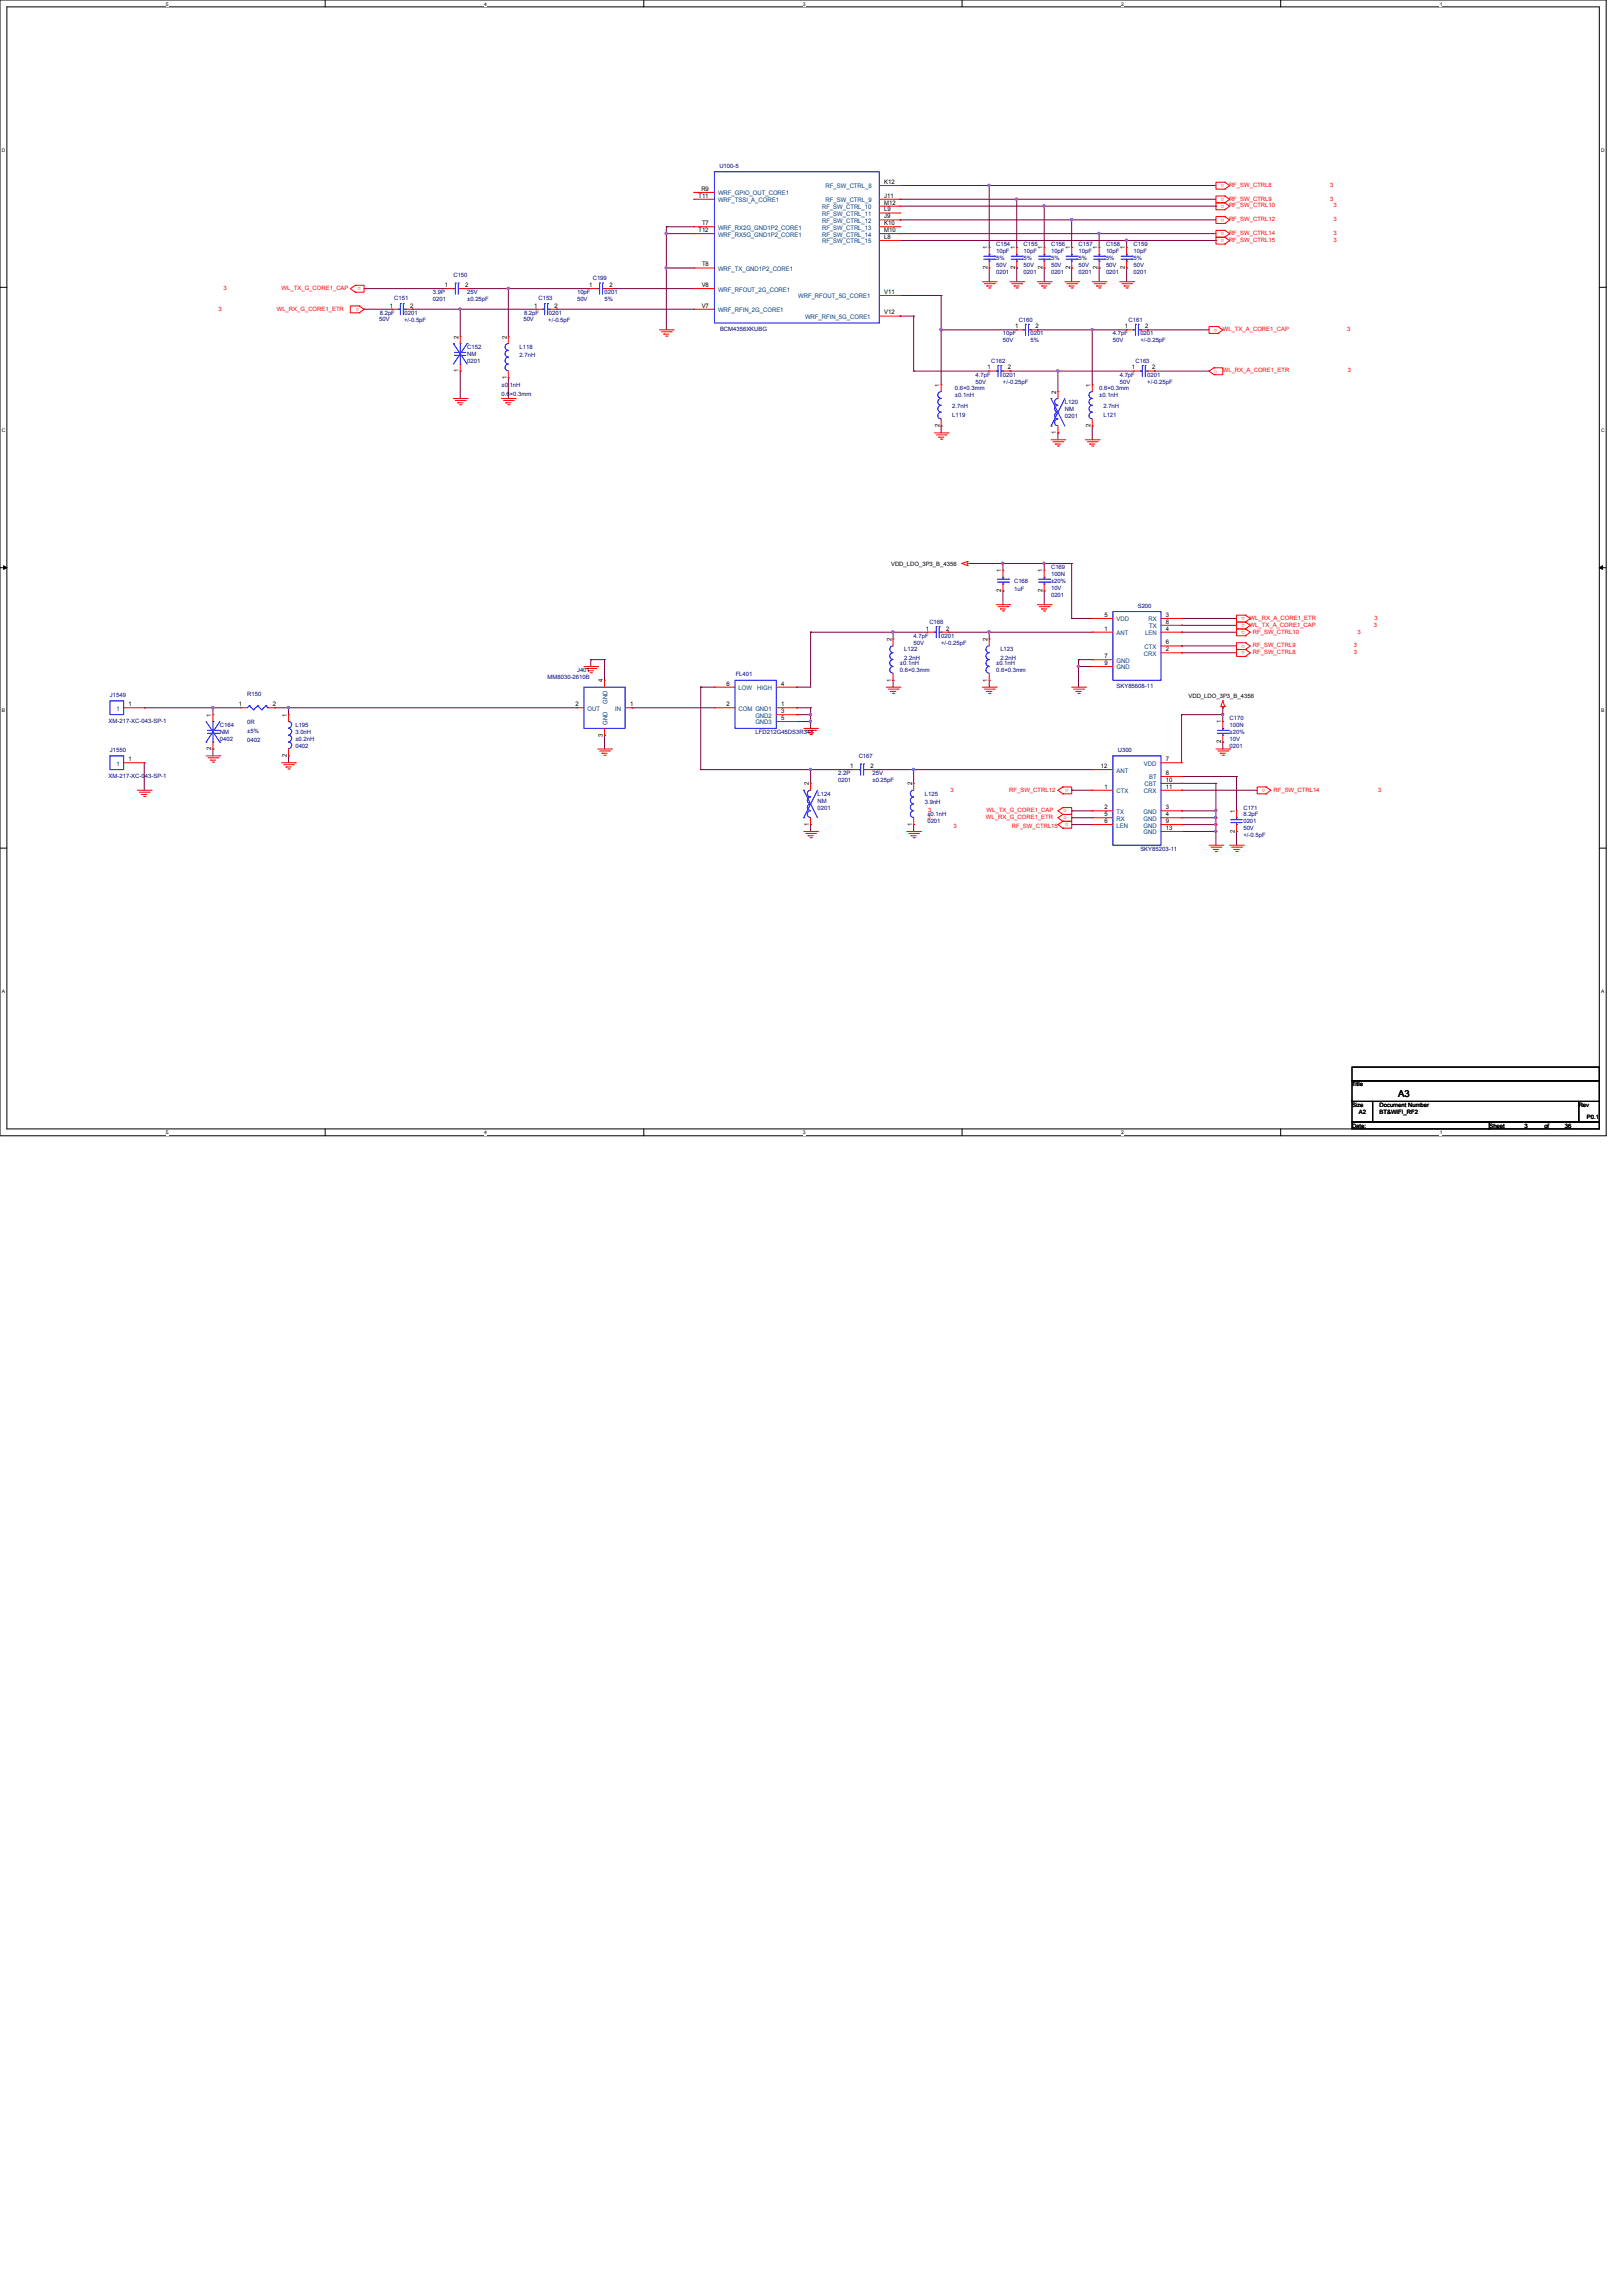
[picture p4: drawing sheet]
<svg xmlns="http://www.w3.org/2000/svg" width="210mm" height="297mm" viewBox="0 0 210 297" stroke-linecap="round" stroke-linejoin="round" font-family="sans-serif">
<defs><g id="words">
<text font-size="1.2" x="180.9" y="141.9">A3</text>
<g font-size=".8" fill="#000080">
<text x="93.1" y="21.7">U100-5</text>
<text x="58.7" y="35.9">C150</text>
<text x="128.9" y="31.8">C154</text>
<text x="128.9" y="32.7">10pF</text>
<text x="128.9" y="35.4">0201</text>
<text x="128.9" y="34.5">50V</text>
<text x="128.9" y="33.6">5%</text>
<text x="132.5" y="31.8">C155</text>
<text x="132.5" y="32.7">10pF</text>
<text x="132.5" y="35.4">0201</text>
<text x="132.5" y="34.5">50V</text>
<text x="132.5" y="33.6">5%</text>
<text x="136" y="31.8">C156</text>
<text x="136" y="32.7">10pF</text>
<text x="136" y="35.4">0201</text>
<text x="136" y="34.5">50V</text>
<text x="136" y="33.6">5%</text>
<text x="139.6" y="31.8">C157</text>
<text x="139.6" y="32.7">10pF</text>
<text x="139.6" y="35.4">0201</text>
<text x="139.6" y="34.5">50V</text>
<text x="139.6" y="33.6">5%</text>
<text x="143.1" y="31.8">C158</text>
<text x="143.1" y="32.7">10pF</text>
<text x="143.1" y="35.4">0201</text>
<text x="143.1" y="34.5">50V</text>
<text x="143.1" y="33.6">5%</text>
<text x="146.7" y="31.8">C159</text>
<text x="146.7" y="32.7">10pF</text>
<text x="146.7" y="35.4">0201</text>
<text x="146.7" y="34.5">50V</text>
<text x="146.7" y="33.6">5%</text>
<text x="49.1" y="41.5">50V</text>
<text x="49.1" y="40.8">8.2pF</text>
<text x="51" y="38.9">C151</text>
<text x="52.3" y="41.6">+/-0.5pF</text>
<text x="52.4" y="40.8">0201</text>
<text x="56" y="38.1">3.9P</text>
<text x="56" y="38.9">0201</text>
<text x="60.5" y="38.1">25V</text>
<text x="60.5" y="38.9">±0.25pF</text>
<text x="67.7" y="41.5">50V</text>
<text x="67.8" y="40.8">8.2pF</text>
<text x="69.7" y="38.9">C153</text>
<text x="71" y="41.6">+/-0.5pF</text>
<text x="71" y="40.8">0201</text>
<text x="74.7" y="38.1">10pF</text>
<text x="74.7" y="38.9">50V</text>
<text x="76.7" y="36.3">C199</text>
<text x="78.2" y="38.1">0201</text>
<text x="78.2" y="38.9">5%</text>
<text x="131.8" y="41.6">C160</text>
<text x="146" y="41.6">C161</text>
<text x="60.5" y="45.2">C152</text>
<text x="60.5" y="46.1">NM</text>
<text x="60.5" y="46.9">0201</text>
<text x="67.2" y="45.2">L118</text>
<text x="67.2" y="46.2">2.7nH</text>
<text x="93.2" y="42.8">BCM4356XKUBG</text>
<text x="128.3" y="46.9">C162</text>
<text x="129.8" y="43.4">10pF</text>
<text x="129.8" y="44.3">50V</text>
<text x="133.3" y="43.4">0201</text>
<text x="133.3" y="44.3">5%</text>
<text x="144" y="43.4">4.7pF</text>
<text x="144" y="44.3">50V</text>
<text x="146.9" y="46.9">C163</text>
<text x="147.6" y="44.3">+/-0.25pF</text>
<text x="147.6" y="43.4">0201</text>
<text x="64.9" y="50.1">±0.1nH</text>
<text x="64.9" y="51.2">0.6×0.3mm</text>
<text x="123.2" y="53.9">L119</text>
<text x="123.2" y="52.8">2.7nH</text>
<text x="123.6" y="51.4">±0.1nH</text>
<text x="123.6" y="50.5">0.6×0.3mm</text>
<text x="126.2" y="48.7">4.7pF</text>
<text x="126.2" y="49.6">50V</text>
<text x="129.8" y="49.6">+/-0.25pF</text>
<text x="129.8" y="48.7">0201</text>
<text x="137.8" y="52.3">L120</text>
<text x="137.8" y="53.2">NM</text>
<text x="142.2" y="51.4">±0.1nH</text>
<text x="142.2" y="50.5">0.6×0.3mm</text>
<text x="142.8" y="53.9">L121</text>
<text x="142.8" y="52.8">2.7nH</text>
<text x="144.9" y="48.7">4.7pF</text>
<text x="144.9" y="49.6">50V</text>
<text x="148.5" y="49.6">+/-0.25pF</text>
<text x="148.5" y="48.7">0201</text>
<text x="137.8" y="54.1">0201</text>
<text x="131.2" y="75.4">C168</text>
<text x="131.2" y="76.5">1uF</text>
<text x="136" y="73.6">C169</text>
<text x="136" y="74.5">100N</text>
<text x="136" y="77.2">0201</text>
<text x="136" y="76.3">10V</text>
<text x="136" y="75.4">±20%</text>
<text x="118.2" y="82.5">4.7pF</text>
<text x="118.2" y="83.4">50V</text>
<text x="120.3" y="80.7">C166</text>
<text x="121.8" y="83.4">+/-0.25pF</text>
<text x="121.8" y="82.5">0201</text>
<text x="147.2" y="78.6">S200</text>
<text x="70.9" y="87.8">MM8030-2610B</text>
<text x="74.7" y="87">J401</text>
<text x="95.2" y="87.5">FL401</text>
<text x="116.5" y="86.1">±0.1nH</text>
<text x="116.5" y="87">0.6×0.3mm</text>
<text x="117" y="84.3">L122</text>
<text x="117" y="85.3">2.2nH</text>
<text x="128.9" y="86.1">±0.1nH</text>
<text x="128.9" y="87">0.6×0.3mm</text>
<text x="129.5" y="84.3">L123</text>
<text x="129.5" y="85.3">2.2nH</text>
<text x="144.5" y="89.1">SKY85608-11</text>
<text x="14.1" y="93.5">XM-217-XC-043-SP-1</text>
<text x="14.2" y="90.2">J1549</text>
<text x="28.4" y="94.1">C164</text>
<text x="28.4" y="95">NM</text>
<text x="28.4" y="95.8">0402</text>
<text x="32" y="90.1">R150</text>
<text x="32" y="93.7">0R</text>
<text x="32" y="94.9">±5%</text>
<text x="38.2" y="94.1">L195</text>
<text x="38.2" y="95">3.0nH</text>
<text x="38.2" y="95.8">±0.2nH</text>
<text x="97.8" y="95">LFD212G45DS3R345</text>
<text x="159.1" y="93.2">C170</text>
<text x="159.1" y="94.1">100N</text>
<text x="159.1" y="95.8">10V</text>
<text x="159.1" y="95">±20%</text>
<text x="14.1" y="100.6">XM-217-XC-043-SP-1</text>
<text x="14.2" y="97.3">J1550</text>
<text x="32" y="96">0402</text>
<text x="38.2" y="96.7">0402</text>
<text x="108.5" y="100.3">2.2P</text>
<text x="108.5" y="101.2">0201</text>
<text x="111.1" y="98.1">C167</text>
<text x="112.9" y="100.3">25V</text>
<text x="112.9" y="101.2">±0.25pF</text>
<text x="144.7" y="97.3">U300</text>
<text x="159.1" y="96.7">0201</text>
<text x="105.8" y="103">L124</text>
<text x="105.8" y="103.8">NM</text>
<text x="105.8" y="104.7">0201</text>
<text x="119.7" y="103">L125</text>
<text x="119.7" y="104">3.9nH</text>
<text x="120" y="105.6">±0.1nH</text>
<text x="120" y="106.5">0201</text>
<text x="160.9" y="104.7">C171</text>
<text x="160.9" y="105.6">8.2pF</text>
<text x="160.9" y="106.5">0201</text>
<text x="160.9" y="107.4">50V</text>
<text x="147.6" y="110.1">SKY85203-11</text>
<text x="160.9" y="108.3">+/-0.5pF</text>
</g>
<g font-size=".8">
<text x="114.4" y="23.8">K12</text>
<text x="90.4" y="25.6">T11</text>
<text x="90.8" y="24.7">R9</text>
<text x="90.8" y="29.1">T7</text>
<text x="114.4" y="25.6">J11</text>
<text x="114.4" y="26.5">M12</text>
<text x="114.4" y="27.3">L9</text>
<text x="114.4" y="28.2">J9</text>
<text x="114.4" y="29.1">K10</text>
<text x="90.4" y="30">T12</text>
<text x="90.8" y="34.5">T8</text>
<text x="114.4" y="30">M10</text>
<text x="114.4" y="30.9">L8</text>
<text x="127.8" y="34.8" transform="rotate(-90 127.8 34.8)">2</text>
<text x="127.8" y="32.3" transform="rotate(-90 127.8 32.3)">1</text>
<text x="131.4" y="34.8" transform="rotate(-90 131.4 34.8)">2</text>
<text x="131.4" y="32.3" transform="rotate(-90 131.4 32.3)">1</text>
<text x="134.9" y="34.8" transform="rotate(-90 134.9 34.8)">2</text>
<text x="134.9" y="32.3" transform="rotate(-90 134.9 32.3)">1</text>
<text x="138.5" y="34.8" transform="rotate(-90 138.5 34.8)">2</text>
<text x="138.5" y="32.3" transform="rotate(-90 138.5 32.3)">1</text>
<text x="142" y="34.8" transform="rotate(-90 142 34.8)">2</text>
<text x="142" y="32.3" transform="rotate(-90 142 32.3)">1</text>
<text x="145.6" y="34.8" transform="rotate(-90 145.6 34.8)">2</text>
<text x="145.6" y="32.3" transform="rotate(-90 145.6 32.3)">1</text>
<text x="50.5" y="39.8">1</text>
<text x="53.1" y="39.8">2</text>
<text x="57.6" y="37.1">1</text>
<text x="60.2" y="37.1">2</text>
<text x="69.1" y="39.8">1</text>
<text x="71.8" y="39.8">2</text>
<text x="76.2" y="37.1">1</text>
<text x="78.9" y="37.1">2</text>
<text x="90.8" y="37.1">V8</text>
<text x="90.8" y="39.8">V7</text>
<text x="114.4" y="38">V11</text>
<text x="114.4" y="40.7">V12</text>
<text x="59.4" y="43.8" transform="rotate(-90 59.4 43.8)">2</text>
<text x="65.6" y="43.8" transform="rotate(-90 65.6 43.8)">2</text>
<text x="127.8" y="47.8">1</text>
<text x="130.4" y="47.8">2</text>
<text x="131.4" y="42.5">1</text>
<text x="134" y="42.5">2</text>
<text x="145.6" y="42.5">1</text>
<text x="146.5" y="47.8">1</text>
<text x="148.2" y="42.5">2</text>
<text x="149.1" y="47.8">2</text>
<text x="59.4" y="48.2" transform="rotate(-90 59.4 48.2)">1</text>
<text x="65.6" y="49.1" transform="rotate(-90 65.6 49.1)">1</text>
<text x="121.6" y="50" transform="rotate(-90 121.6 50)">1</text>
<text x="136.7" y="50.9" transform="rotate(-90 136.7 50.9)">2</text>
<text x="141.1" y="50" transform="rotate(-90 141.1 50)">1</text>
<text x="121.6" y="55.3" transform="rotate(-90 121.6 55.3)">2</text>
<text x="136.7" y="56.2" transform="rotate(-90 136.7 56.2)">1</text>
<text x="141.1" y="55.3" transform="rotate(-90 141.1 55.3)">2</text>
<text x="115.3" y="73.2">VDD_LDO_3P3_B_4356</text>
<text x="129.6" y="76.6" transform="rotate(-90 129.6 76.6)">2</text>
<text x="129.6" y="74" transform="rotate(-90 129.6 74)">1</text>
<text x="134.9" y="76.6" transform="rotate(-90 134.9 76.6)">2</text>
<text x="134.9" y="74" transform="rotate(-90 134.9 74)">1</text>
<text x="115.4" y="82.9" transform="rotate(-90 115.4 82.9)">2</text>
<text x="119.8" y="81.6">1</text>
<text x="122.4" y="81.6">2</text>
<text x="127.8" y="82.9" transform="rotate(-90 127.8 82.9)">2</text>
<text x="142.9" y="81.6">1</text>
<text x="142.9" y="79.8">5</text>
<text x="150.9" y="79.8">3</text>
<text x="150.9" y="81.6">4</text>
<text x="150.9" y="83.4">6</text>
<text x="150.9" y="80.7">8</text>
<text x="78" y="88.3" transform="rotate(-90 78 88.3)">4</text>
<text x="94" y="88.7">6</text>
<text x="101.1" y="88.7">4</text>
<text x="115.4" y="88.2" transform="rotate(-90 115.4 88.2)">1</text>
<text x="127.8" y="88.2" transform="rotate(-90 127.8 88.2)">1</text>
<text x="142.9" y="85.1">7</text>
<text x="142.9" y="86">9</text>
<text x="150.9" y="84.2">2</text>
<text x="16.6" y="91.4">1</text>
<text x="27.3" y="92.7" transform="rotate(-90 27.3 92.7)">1</text>
<text x="30.9" y="91.4">1</text>
<text x="35.3" y="91.4">2</text>
<text x="37.1" y="92.7" transform="rotate(-90 37.1 92.7)">1</text>
<text x="74.5" y="91.4">2</text>
<text x="78" y="95.3" transform="rotate(-90 78 95.3)">3</text>
<text x="81.5" y="91.4">1</text>
<text x="94" y="91.4">2</text>
<text x="101.1" y="91.4">1</text>
<text x="101.1" y="92.2">3</text>
<text x="101.1" y="93.1">5</text>
<text x="153.8" y="90.3">VDD_LDO_3P3_B_4356</text>
<text x="158" y="93.6" transform="rotate(-90 158 93.6)">1</text>
<text x="16.6" y="98.5">1</text>
<text x="27.3" y="97.1" transform="rotate(-90 27.3 97.1)">2</text>
<text x="37.1" y="98" transform="rotate(-90 37.1 98)">2</text>
<text x="104.7" y="101.6" transform="rotate(-90 104.7 101.6)">2</text>
<text x="110" y="99.4">1</text>
<text x="112.6" y="99.4">2</text>
<text x="118" y="101.6" transform="rotate(-90 118 101.6)">2</text>
<text x="142.5" y="99.4">12</text>
<text x="150.9" y="98.5">7</text>
<text x="150.9" y="100.2">8</text>
<text x="150.9" y="101.1">10</text>
<text x="158" y="96.2" transform="rotate(-90 158 96.2)">2</text>
<text x="104.7" y="106.8" transform="rotate(-90 104.7 106.8)">1</text>
<text x="118" y="106.8" transform="rotate(-90 118 106.8)">1</text>
<text x="142.9" y="102">1</text>
<text x="142.9" y="104.7">2</text>
<text x="142.9" y="105.6">5</text>
<text x="142.9" y="106.5">6</text>
<text x="150.9" y="104.7">3</text>
<text x="150.9" y="105.6">4</text>
<text x="150.9" y="106.5">9</text>
<text x="150.9" y="102">11</text>
<text x="150.9" y="107.4">13</text>
<text x="159.8" y="107.7" transform="rotate(-90 159.8 107.7)">2</text>
<text x="159.8" y="105.2" transform="rotate(-90 159.8 105.2)">1</text>
<text x="175" y="140.5">Title</text>
<text x="175" y="143.2">Size</text>
<text x="178.5" y="143.2">Document Number</text>
<text x="204.3" y="143.2">Rev</text>
<text x="175" y="145.9">Date:</text>
<text x="175.9" y="144.1">A2</text>
<text x="178.5" y="144.1">BT&amp;WIFI_RF2</text>
<text x="192.7" y="145.9">Sheet</text>
<text x="197.3" y="145.9">3</text>
<text x="199.9" y="145.9">of</text>
<text x="202.5" y="145.9">36</text>
<text x="205.4" y="144.7">P0.1</text>
</g>
<g font-size=".8" fill="#f00">
<text x="158.4" y="23.8" transform="rotate(-180 158.4 23.8)">o</text>
<text x="158.4" y="25.6" transform="rotate(-180 158.4 25.6)">o</text>
<text x="158.4" y="28.3" transform="rotate(-180 158.4 28.3)">o</text>
<text x="158.4" y="26.5" transform="rotate(-180 158.4 26.5)">o</text>
<text x="159" y="24.2">RF_SW_CTRL8</text>
<text x="159" y="26">RF_SW_CTRL9</text>
<text x="159" y="28.6">RF_SW_CTRL12</text>
<text x="159" y="26.8">RF_SW_CTRL10</text>
<text x="172.1" y="24.2">3</text>
<text x="172.1" y="26">3</text>
<text x="172.5" y="28.6">3</text>
<text x="172.5" y="26.8">3</text>
<text x="158.4" y="30.1" transform="rotate(-180 158.4 30.1)">o</text>
<text x="158.4" y="30.9" transform="rotate(-180 158.4 30.9)">o</text>
<text x="159" y="30.4">RF_SW_CTRL14</text>
<text x="159" y="31.3">RF_SW_CTRL15</text>
<text x="172.5" y="30.4">3</text>
<text x="172.5" y="31.3">3</text>
<text x="28.3" y="40.2">3</text>
<text x="28.9" y="37.5">3</text>
<text x="35.8" y="40.2">WL_RX_G_CORE1_ETR</text>
<text x="36.4" y="37.5">WL_TX_G_CORE1_CAP</text>
<text x="46.5" y="39.8" transform="rotate(-180 46.5 39.8)">o</text>
<text x="46.7" y="37.2" transform="rotate(-180 46.7 37.2)">o</text>
<text x="157.5" y="42.5" transform="rotate(-180 157.5 42.5)">o</text>
<text x="158.2" y="42.8">WL_TX_A_CORE1_CAP</text>
<text x="174.3" y="42.8">3</text>
<text x="157.1" y="48.2">o</text>
<text x="158.2" y="48.2">WL_RX_A_CORE1_ETR</text>
<text x="174.4" y="48.2">3</text>
<text x="161.1" y="79.8" transform="rotate(-180 161.1 79.8)">o</text>
<text x="161.1" y="80.7" transform="rotate(-180 161.1 80.7)">o</text>
<text x="161.1" y="83.4" transform="rotate(-180 161.1 83.4)">o</text>
<text x="161.1" y="81.6" transform="rotate(-180 161.1 81.6)">o</text>
<text x="161.7" y="80.2">WL_RX_A_CORE1_ETR</text>
<text x="161.7" y="81.1">WL_TX_A_CORE1_CAP</text>
<text x="162.1" y="83.7">RF_SW_CTRL9</text>
<text x="162.1" y="82">RF_SW_CTRL10</text>
<text x="175.2" y="83.7">3</text>
<text x="175.7" y="82">3</text>
<text x="177.8" y="81.1">3</text>
<text x="177.9" y="80.2">3</text>
<text x="161.1" y="84.3" transform="rotate(-180 161.1 84.3)">o</text>
<text x="162.1" y="84.6">RF_SW_CTRL8</text>
<text x="175.2" y="84.6">3</text>
<text x="120" y="106">3</text>
<text x="120.1" y="105">3</text>
<text x="123" y="102.4">3</text>
<text x="123.4" y="107.1">3</text>
<text x="127.6" y="106">WL_RX_G_CORE1_ETR</text>
<text x="127.7" y="105">WL_TX_G_CORE1_CAP</text>
<text x="130.6" y="102.4">RF_SW_CTRL12</text>
<text x="130.9" y="107.1">RF_SW_CTRL15</text>
<text x="137.6" y="105.1">o</text>
<text x="137.6" y="106">o</text>
<text x="138.3" y="106.5" transform="rotate(-180 138.3 106.5)">o</text>
<text x="138.3" y="102.1" transform="rotate(-180 138.3 102.1)">o</text>
<text x="163.7" y="102.1" transform="rotate(-180 163.7 102.1)">o</text>
<text x="164.8" y="102.4">RF_SW_CTRL14</text>
<text x="178.3" y="102.4">3</text>
</g>
<g font-size=".8" fill="#004080">
<text x="92.9" y="25.3">WRF_GPIO_OUT_CORE1</text>
<text x="92.9" y="26.2">WRF_TSSI_A_CORE1</text>
<text x="92.9" y="29.7">WRF_RX2G_GND1P2_CORE1</text>
<text x="106.4" y="27.1">RF_SW_CTRL_10</text>
<text x="106.4" y="27.9">RF_SW_CTRL_11</text>
<text x="106.4" y="28.8">RF_SW_CTRL_12</text>
<text x="106.4" y="29.7">RF_SW_CTRL_13</text>
<text x="106.8" y="24.4">RF_SW_CTRL_8</text>
<text x="106.8" y="26.2">RF_SW_CTRL_9</text>
<text x="92.9" y="30.6">WRF_RX5G_GND1P2_CORE1</text>
<text x="92.9" y="35.1">WRF_TX_GND1P2_CORE1</text>
<text x="106.4" y="30.6">RF_SW_CTRL_14</text>
<text x="106.4" y="31.5">RF_SW_CTRL_15</text>
<text x="92.9" y="37.7">WRF_RFOUT_2G_CORE1</text>
<text x="92.9" y="40.4">WRF_RFIN_2G_CORE1</text>
<text x="103.3" y="38.6">WRF_RFOUT_5G_CORE1</text>
<text x="104.2" y="41.3">WRF_RFIN_5G_CORE1</text>
<text x="144.5" y="82.2">ANT</text>
<text x="144.5" y="80.4">VDD</text>
<text x="148.1" y="83.9">CTX</text>
<text x="148.2" y="82.2">LEN</text>
<text x="148.6" y="80.4">RX</text>
<text x="148.7" y="81.3">TX</text>
<text x="95.6" y="89.3">LOW</text>
<text x="98" y="89.3">HIGH</text>
<text x="144.5" y="85.7">GND</text>
<text x="144.5" y="86.6">GND</text>
<text x="148" y="84.8">CRX</text>
<text x="15.1" y="91.9">1</text>
<text x="76" y="91.9">OUT</text>
<text x="78.6" y="93.8" transform="rotate(-90 78.6 93.8)">GND</text>
<text x="78.6" y="91.1" transform="rotate(-90 78.6 91.1)">GND</text>
<text x="79.6" y="91.9">IN</text>
<text x="95.6" y="91.9">COM GND1</text>
<text x="97.7" y="92.8">GND2</text>
<text x="97.7" y="93.7">GND3</text>
<text x="15.1" y="99.1">1</text>
<text x="144.5" y="99.9">ANT</text>
<text x="148" y="99.1">VDD</text>
<text x="148.1" y="101.7">CBT</text>
<text x="148.7" y="100.8">BT</text>
<text x="144.5" y="102.6">CTX</text>
<text x="144.5" y="105.3">TX</text>
<text x="144.5" y="106.2">RX</text>
<text x="144.5" y="107.1">LEN</text>
<text x="148" y="105.3">GND</text>
<text x="148" y="106.2">GND</text>
<text x="148" y="107.1">GND</text>
<text x="148" y="108">GND</text>
<text x="148" y="102.6">CRX</text>
</g>
<g font-size=".6">
<text x="21.5" y=".7">5</text>
<text x="62.7" y=".7">4</text>
<text x="103.9" y=".7">3</text>
<text x="145.1" y=".7">2</text>
<text x="186.3" y=".7">1</text>
<text x=".3" y="19.6">D</text>
<text x="207.2" y="19.6">D</text>
<text x=".3" y="55.9">C</text>
<text x="207.2" y="55.9">C</text>
<text x=".3" y="92.2">B</text>
<text x="207.2" y="92.2">B</text>
<text x=".3" y="128.4">A</text>
<text x="207.2" y="128.4">A</text>
<text x="21.5" y="146.8">5</text>
<text x="62.7" y="146.8">4</text>
<text x="103.9" y="146.8">3</text>
<text x="145.1" y="146.8">2</text>
<text x="186.3" y="146.8">1</text>
</g>
</g></defs>
<path d="M0 0h207.9v146.9h-207.9zM.9 .9h206.1v145.1h-206.1z" fill="none" stroke="#000" stroke-width=".13"/>
<g fill="#fff">
<path d="M21.5 .1h.3v.7h-.3z"/>
<path d="M21.5 146.2h.3v.7h-.3z"/>
</g>
<path d="M42.1 0v.9M42.1 146v.9" fill="none" stroke="#000" stroke-width=".13"/>
<g fill="#fff">
<path d="M62.7 .1h.3v.7h-.3z"/>
<path d="M62.7 146.2h.3v.7h-.3z"/>
</g>
<path d="M83.3 0v.9M83.3 146v.9" fill="none" stroke="#000" stroke-width=".13"/>
<g fill="#fff">
<path d="M103.9 .1h.3v.7h-.3z"/>
<path d="M103.9 146.2h.3v.7h-.3z"/>
</g>
<path d="M124.5 0v.9M124.5 146v.9" fill="none" stroke="#000" stroke-width=".13"/>
<g fill="#fff">
<path d="M145.1 .1h.3v.7h-.3z"/>
<path d="M145.1 146.2h.3v.7h-.3z"/>
</g>
<path d="M165.7 0v.9M165.7 146v.9" fill="none" stroke="#000" stroke-width=".13"/>
<g fill="#fff">
<path d="M186.3 .1h.3v.7h-.3z"/>
<path d="M186.3 146.2h.3v.7h-.3z"/>
<path d="M.3 19h.4v.7h-.4z"/>
<path d="M207.2 19h.5v.7h-.5z"/>
<path d="M.3 55.3h.4v.7h-.4z"/>
<path d="M207.2 55.3h.5v.7h-.5z"/>
</g>
<path d="M0 37.2h.9M207 37.2h.9" fill="none" stroke="#000" stroke-width=".13"/>
<g fill="#fff">
<path d="M.3 91.6h.4v.7h-.4z"/>
<path d="M207.2 91.6h.4v.7h-.4z"/>
</g>
<path d="M0 73.4h.9M.5 73.2l.4 .2-.4 .3zM207 73.4l.4-.2v.5zM207 73.4h.9" fill="none" stroke="#000" stroke-width=".13"/>
<path d="M.5 73.2l.4 .2-.4 .3zM207 73.4l.4-.2v.5z" fill="#000"/>
<g fill="#fff">
<path d="M.3 127.8h.3v.8h-.3z"/>
<path d="M207.2 127.8h.4v.8h-.4z"/>
</g>
<path d="M0 109.7h.9M207 109.7h.9" fill="none" stroke="#000" stroke-width=".13"/>
<g fill="none" stroke="#800040" stroke-width=".13">
<path d="M47.1 37.3h.1M47.1 37.3h10.7M60.5 37.3h.1M60.5 37.3h16M76.5 37.3h.1M47.1 40h.1M47.1 40h3.6M53.3 40h.1M53.3 40h16M59.6 40h.1M72 40h.1M72 40h17.8"/>
<path d="M134.2 42.7h.1M134.2 42.7h7.2M148.5 42.7h.1M148.5 42.7h8"/>
</g>
<path d="M59.4 39.9h.2v.2h-.2z" fill-rule="evenodd" fill="#f0f"/>
<path d="M59.4 39.9h.2v.2h-.2z" fill="none" stroke="#f0f" stroke-width=".13"/>
<path d="M65.8 37.3h.1M65.8 37.3v6.3" fill="none" stroke="#800040" stroke-width=".13"/>
<path d="M65.6 37.2h.3v.2h-.3z" fill-rule="evenodd" fill="#f0f"/>
<path d="M65.6 37.2h.3v.2h-.3z" fill="none" stroke="#f0f" stroke-width=".13"/>
<path d="M116.5 38.2h.1M116.5 38.2h5.3M121.8 38.2h.1M121.8 38.2v4.5M65.8 48.9h.1M65.8 48.9v2.7M121.8 42.7h.1M121.8 42.7h9.8" fill="none" stroke="#800040" stroke-width=".13"/>
<path d="M121.7 42.5h.2v.2h-.2z" fill-rule="evenodd" fill="#f0f"/>
<path d="M121.7 42.5h.2v.2h-.2z" fill="none" stroke="#f0f" stroke-width=".13"/>
<g fill="none" stroke="#800040" stroke-width=".13">
<path d="M86.2 29.3h.1M86.2 30.2h.1M86.2 29.3h3.6M86.2 29.3v.9M86.2 30.2h3.6M116.5 40.9h.1M116.5 40.9h1.7M118.2 40.9h.1M118.2 48h.1M118.2 40.9v7.1M118.2 48h9.8M136.9 56h.1"/>
<path d="M136.9 48h.1M136.9 48h9.8M136.9 48v2.7M136.9 56v.9M141.4 55.1h.1M141.4 55.1v1.8"/>
</g>
<path d="M86.1 30.1h.2v.2h-.2z" fill-rule="evenodd" fill="#f0f"/>
<path d="M86.1 30.1h.2v.2h-.2z" fill="none" stroke="#f0f" stroke-width=".13"/>
<path d="M86.2 30.2h.1M86.2 34.7h.1M86.2 30.2v12.5M86.2 34.7h3.6" fill="none" stroke="#800040" stroke-width=".13"/>
<path d="M86.1 34.5h.2v.2h-.2z" fill-rule="evenodd" fill="#f0f"/>
<path d="M86.1 34.5h.2v.2h-.2z" fill="none" stroke="#f0f" stroke-width=".13"/>
<g fill="none" stroke="#800040" stroke-width=".13">
<path d="M59.6 48h.1M59.6 40h.1M59.6 40v3.6M59.6 48v3.6M18.7 91.6h.1M18.7 91.6h12.4M27.6 91.6h.1M27.6 96.9h.1M27.6 91.6v.9M27.6 96.9v.9M35.6 91.6h.1M35.6 91.6h1.7"/>
<path d="M37.3 91.6h.1M37.3 97.8h.1M37.3 91.6v.9M37.3 97.8v.9"/>
</g>
<path d="M27.4 91.4h.2v.2h-.2z" fill-rule="evenodd" fill="#f0f"/>
<path d="M27.4 91.4h.2v.2h-.2z" fill="none" stroke="#f0f" stroke-width=".13"/>
<path d="M128 24h.1M128 24v8M128 24h29.4M76.5 85.3h.1M76.5 85.3v.9M76.5 85.3h1.7M78.2 85.3h.1M78.2 95.1h.1M78.2 85.3v2.7M78.2 95.1v1.8" fill="none" stroke="#800040" stroke-width=".13"/>
<path d="M127.9 23.9h.2v.2h-.2z" fill-rule="evenodd" fill="#f0f"/>
<path d="M127.9 23.9h.2v.2h-.2z" fill="none" stroke="#f0f" stroke-width=".13"/>
<path d="M116.5 24h.1M116.5 25.8h.1M116.5 30.2h.1M116.5 28.4h.1M116.5 24h11.5M116.5 25.8h15.1M116.5 30.2h25.7M116.5 28.4h40.9M131.6 25.8h.1M131.6 25.8v6.2M138.7 28.4h.1M138.7 28.4v3.6" fill="none" stroke="#800040" stroke-width=".13"/>
<path d="M138.5 28.3h.3v.2h-.3z" fill-rule="evenodd" fill="#f0f"/>
<path d="M138.5 28.3h.3v.2h-.3z" fill="none" stroke="#f0f" stroke-width=".13"/>
<path d="M128 36.4h.1M128 34.7v1.7M131.6 34.7h.1M131.6 25.8h.1M131.6 34.7v1.7M131.6 25.8h25.8M138.7 34.7h.1M138.7 34.7v1.7M142.2 34.7h.1M142.2 34.7v1.7" fill="none" stroke="#800040" stroke-width=".13"/>
<path d="M131.4 25.6h.2v.3h-.2z" fill-rule="evenodd" fill="#f0f"/>
<path d="M131.4 25.6h.2v.3h-.2z" fill="none" stroke="#f0f" stroke-width=".13"/>
<path d="M142.2 30.2h.1M142.2 30.2v1.8M142.2 30.2h15.2" fill="none" stroke="#800040" stroke-width=".13"/>
<path d="M142.1 30.1h.2v.2h-.2z" fill-rule="evenodd" fill="#f0f"/>
<path d="M142.1 30.1h.2v.2h-.2z" fill="none" stroke="#f0f" stroke-width=".13"/>
<path d="M141.4 42.7h.1M141.4 42.7v7.1M141.4 42.7h4.4" fill="none" stroke="#800040" stroke-width=".13"/>
<path d="M141.2 42.5h.2v.2h-.2z" fill-rule="evenodd" fill="#f0f"/>
<path d="M141.2 42.5h.2v.2h-.2z" fill="none" stroke="#f0f" stroke-width=".13"/>
<g fill="none" stroke="#800040" stroke-width=".13">
<path d="M149.4 48h.1M149.4 48h7.1M104.9 99.6h.1M104.9 99.6h5.3M104.9 99.6v1.7M112.9 99.6h.1M112.9 99.6h5.3M115.6 81.8h.1M115.6 88h.1M115.6 81.8h4.4M115.6 81.8v.9M115.6 88v.9"/>
<path d="M118.2 99.6h.1M118.2 99.6v1.7M122.7 81.8h.1M122.7 81.8h5.3M128 81.8h.1M128 88h.1M128 81.8v.9M128 88v.9M104.9 106.7h.1M104.9 106.7v.9M118.2 106.7h.1M118.2 106.7v.9"/>
</g>
<path d="M115.4 81.7h.2v.2h-.2z" fill-rule="evenodd" fill="#f0f"/>
<path d="M115.4 81.7h.2v.2h-.2z" fill="none" stroke="#f0f" stroke-width=".13"/>
<path d="M121.8 55.1h.1M121.8 42.7h.1M121.8 42.7v7.1M121.8 55.1v.9M37.3 91.6h37.4M74.7 91.6h.1" fill="none" stroke="#800040" stroke-width=".13"/>
<path d="M37.2 91.4h.2v.2h-.2z" fill-rule="evenodd" fill="#f0f"/>
<path d="M37.2 91.4h.2v.2h-.2z" fill="none" stroke="#f0f" stroke-width=".13"/>
<path d="M81.8 91.6h.1M81.8 91.6h10.7M152.9 100.5h.1M152.9 101.3h.1M152.9 102.2h.1M152.9 104.9h.1M152.9 100.5h7.1M152.9 101.3h4.5M152.9 102.2h9.8M152.9 104.9h4.5M157.4 104.9h.1M157.4 104.9v.9" fill="none" stroke="#800040" stroke-width=".13"/>
<path d="M157.2 104.8h.2v.2h-.2z" fill-rule="evenodd" fill="#f0f"/>
<path d="M157.2 104.8h.2v.2h-.2z" fill="none" stroke="#f0f" stroke-width=".13"/>
<path d="M152.9 105.8h.1M152.9 105.8h4.5" fill="none" stroke="#800040" stroke-width=".13"/>
<path d="M157.2 105.7h.2v.2h-.2z" fill-rule="evenodd" fill="#f0f"/>
<path d="M157.2 105.7h.2v.2h-.2z" fill="none" stroke="#f0f" stroke-width=".13"/>
<path d="M152.9 106.7h.1M157.4 105.8h.1M157.4 105.8v.9h-4.5" fill="none" stroke="#800040" stroke-width=".13"/>
<path d="M157.2 106.5h.2v.3h-.2z" fill-rule="evenodd" fill="#f0f"/>
<path d="M157.2 106.5h.2v.3h-.2z" fill="none" stroke="#f0f" stroke-width=".13"/>
<path d="M152.9 107.6h.1M157.4 106.7h.1M157.4 106.7v.9h-4.5" fill="none" stroke="#800040" stroke-width=".13"/>
<path d="M157.2 107.4h.2v.2h-.2z" fill-rule="evenodd" fill="#f0f"/>
<path d="M157.2 107.4h.2v.2h-.2z" fill="none" stroke="#f0f" stroke-width=".13"/>
<path d="M152.9 92.5h.1M152.9 92.5v6.2M152.9 92.5h5.3M157.4 107.6h.1M157.4 107.6v1.7" fill="none" stroke="#800040" stroke-width=".13"/>
<path d="M158.1 92.3h.2v.2h-.2z" fill-rule="evenodd" fill="#f0f"/>
<path d="M158.1 92.3h.2v.2h-.2z" fill="none" stroke="#f0f" stroke-width=".13"/>
<g fill="none" stroke="#800040" stroke-width=".13">
<path d="M90.7 88.9h.1M90.7 88.9h1.8M90.7 88.9v10.7M103.1 91.6h.1M103.1 92.5h.1M103.1 91.6h1.8M104.9 91.6h.1M104.9 91.6v.9h-1.8M158.2 96h.1M158.2 91.6h.1M158.2 92.5h.1M158.2 91.6v1.7"/>
<path d="M158.2 96v.9"/>
</g>
<path d="M104.8 92.3h.2v.2h-.2z" fill-rule="evenodd" fill="#f0f"/>
<path d="M104.8 92.3h.2v.2h-.2z" fill="none" stroke="#f0f" stroke-width=".13"/>
<path d="M103.1 93.3h.1M104.9 92.5h.1M104.9 92.5v.8h-1.8" fill="none" stroke="#800040" stroke-width=".13"/>
<path d="M104.8 93.2h.2v.2h-.2z" fill-rule="evenodd" fill="#f0f"/>
<path d="M104.8 93.2h.2v.2h-.2z" fill="none" stroke="#f0f" stroke-width=".13"/>
<path d="M104.9 93.3h.1M104.9 93.3v.9M118.2 99.6h.1M118.2 99.6h23.2M138.7 106.7h.1M138.7 104.9h.1M138.7 105.8h.1M138.7 106.7h2.7M138.7 104.9h2.7M138.7 105.8h2.7" fill="none" stroke="#800040" stroke-width=".13"/>
<path d="M118.1 99.4h.2v.2h-.2z" fill-rule="evenodd" fill="#f0f"/>
<path d="M118.1 99.4h.2v.2h-.2z" fill="none" stroke="#f0f" stroke-width=".13"/>
<path d="M139.6 85.3h.1M139.6 85.3v.9" fill="none" stroke="#800040" stroke-width=".13"/>
<path d="M139.4 86.1h.2v.2h-.2z" fill-rule="evenodd" fill="#f0f"/>
<path d="M139.4 86.1h.2v.2h-.2z" fill="none" stroke="#f0f" stroke-width=".13"/>
<g fill="none" stroke="#800040" stroke-width=".13">
<path d="M125.3 72.9h.1M125.3 72.9h9.8M129.8 72.9h.1M138.7 72.9h.1M138.7 72.9v7.1M104.9 81.8h.1M104.9 81.8v7.1M138.7 80h.1M138.7 80h2.7M139.6 86.2h.1M139.6 85.3h.1M139.6 86.2v2.7"/>
<path d="M139.6 86.2h1.8M139.6 85.3h1.8M152.9 84.5h.1M152.9 83.6h.1M152.9 81.8h.1M152.9 80.9h.1M152.9 80h.1M152.9 84.5h7.1M152.9 83.6h7.1M152.9 81.8h7.1M152.9 80.9h7.1M152.9 80h7.1"/>
</g>
<path d="M135 72.8h.2v.2h-.2z" fill-rule="evenodd" fill="#f0f"/>
<path d="M135 72.8h.2v.2h-.2z" fill="none" stroke="#f0f" stroke-width=".13"/>
<path d="M129.7 72.8h.2v.2h-.2z" fill-rule="evenodd" fill="#f0f"/>
<path d="M129.7 72.8h.2v.2h-.2z" fill="none" stroke="#f0f" stroke-width=".13"/>
<g fill="none" stroke="#800040" stroke-width=".13">
<path d="M129.8 72.9h.1M129.8 76.5h.1M129.8 72.9v.9M129.8 76.5v1.7M135.1 72.9h.1M135.1 76.5h.1M135.1 72.9h3.6M135.1 72.9v.9M135.1 76.5v1.7M90.7 99.6h.1M90.7 99.6h14.2M103.1 88.9h.1"/>
<path d="M103.1 88.9h1.8M138.7 102.2h.1M138.7 102.2h2.7"/>
</g>
<path d="M104.8 99.4h.2v.2h-.2z" fill-rule="evenodd" fill="#f0f"/>
<path d="M104.8 99.4h.2v.2h-.2z" fill="none" stroke="#f0f" stroke-width=".13"/>
<path d="M128 81.8h.1M128 81.8h13.4" fill="none" stroke="#800040" stroke-width=".13"/>
<path d="M127.9 81.7h.2v.2h-.2z" fill-rule="evenodd" fill="#f0f"/>
<path d="M127.9 81.7h.2v.2h-.2z" fill="none" stroke="#f0f" stroke-width=".13"/>
<g fill="none" stroke="#800040" stroke-width=".13">
<path d="M116.5 26.7h40.9M116.5 31.1h29.3M135.1 26.7h.1M135.1 34.7h.1M135.1 26.7v5.3M135.1 34.7v1.7M145.8 31.1h.1M145.8 34.7h.1M145.8 34.7v1.7M157.4 26.7h.1M104.9 81.8h.1M104.9 81.8h10.7"/>
<path d="M157.4 101.3h.1M157.4 101.3v3.6M160 107.6h.1M160 100.5h.1M160 100.5v4.4M160 107.6v1.7"/>
</g>
<path d="M135 26.5h.2v.2h-.2z" fill-rule="evenodd" fill="#f0f"/>
<path d="M135 26.5h.2v.2h-.2z" fill="none" stroke="#f0f" stroke-width=".13"/>
<path d="M145.8 31.1h.1M145.8 31.1v.9M145.8 31.1h11.6M157.4 31.1h.1" fill="none" stroke="#800040" stroke-width=".13"/>
<path d="M145.7 31h.2v.2h-.2z" fill-rule="evenodd" fill="#f0f"/>
<path d="M145.7 31h.2v.2h-.2z" fill="none" stroke="#f0f" stroke-width=".13"/>
<path d="M79.1 37.3h.1M79.1 37.3h10.7M130.7 48h.1M130.7 48h6.2" fill="none" stroke="#800040" stroke-width=".13"/>
<path d="M136.8 47.9h.2v.2h-.2z" fill-rule="evenodd" fill="#f0f"/>
<path d="M136.8 47.9h.2v.2h-.2z" fill="none" stroke="#f0f" stroke-width=".13"/>
<path d="M18.7 98.7h.1M18.7 98.7v3.5" fill="none" stroke="#800040" stroke-width=".13"/>
<g fill="none" stroke="#f00" stroke-width=".13">
<path d="M46 37.8h.1M46 36.9h.1M46 36.9h1.1v.9h-1.1M46 36.9l-.7 .4 .7 .5M46.5 39.6h.1M46.5 39.6h-1.2v.9h1.2M46.5 39.6l.6 .4-.6 .5M57.8 37.3h.1M57.8 37.3h.9M59.6 37.3h.9M60.5 37.3h.1M76.5 37.3h.1"/>
<path d="M76.5 37.3h.8M78.2 37.3h.9M79.1 37.3h.1M89.8 24.9h.1M89.8 25.8h.1M89.8 29.3h.1M89.8 30.2h.1M89.8 34.7h.1M89.8 37.3h.1M89.8 37.3h2.7M89.8 24.9h2.7M89.8 25.8h2.7"/>
<path d="M89.8 29.3h2.7M89.8 30.2h2.7M89.8 34.7h2.7M113.8 25.8h2.7M113.8 29.3h2.7M113.8 30.2h2.7M113.8 24h2.7M113.8 26.7h2.7M113.8 27.6h2.7M113.8 28.4h2.7M113.8 31.1h2.7M113.8 38.2h2.7"/>
<path d="M116.5 24h.1M116.5 25.8h.1M116.5 26.7h.1M116.5 27.6h.1M116.5 28.4h.1M116.5 29.3h.1M116.5 30.2h.1M116.5 31.1h.1M116.5 38.2h.1M127.1 36.4h1.8M127.4 36.7h1.3M127.7 37h.1"/>
<path d="M127.7 37h.7M127.9 37.3h.2M128 32h.1M128 34.7h.1M128 32v.9M128 33.8v.9M128.1 37.3h.1M128.7 36.7h.1M128.9 36.4h.1M130.7 36.4h1.8M130.9 36.7h1.3M131.2 37h.1"/>
<path d="M131.2 37h.7M131.5 37.3h.2M131.6 32h.1M131.6 34.7h.1M131.6 32v.9M131.6 33.8v.9M131.7 37.3h.1M132.2 36.7h.1M132.5 36.4h.1M134.2 36.4h1.8M134.5 36.7h1.3M134.8 37h.1"/>
<path d="M134.8 37h.7M135 37.3h.2M135.1 32h.1M135.1 34.7h.1M135.1 32v.9M135.1 33.8v.9M135.2 37.3h.1M135.8 36.7h.1M136 36.4h.1M137.8 36.4h1.8M138 36.7h1.3M138.3 37h.1"/>
<path d="M138.3 37h.7M138.6 37.3h.2M138.7 32h.1M138.7 34.7h.1M138.7 32v.9M138.7 33.8v.9M138.8 37.3h.1M139.3 36.7h.1M139.6 36.4h.1M141.4 36.4h1.7M141.6 36.7h1.3M141.9 37h.1"/>
<path d="M141.9 37h.7M142.2 37.3h.1M142.2 32h.1M142.2 34.7h.1M142.2 32v.9M142.2 33.8v.9M142.3 37.3h.1M142.9 36.7h.1M143.1 36.4h.1M144.9 36.4h1.8M145.2 36.7h1.2M145.5 37h.1"/>
<path d="M145.5 37h.6M145.7 37.3h.2M145.8 32h.1M145.8 34.7h.1M145.8 32v.9M145.8 33.8v.9M145.9 37.3h.1M146.4 36.7h.1M146.7 36.4h.1M158.5 24.5h.1M158.5 23.6h.1M158.5 23.6h-1.1v.9h1.1"/>
<path d="M158.5 26.2h.1M158.5 25.4h.1M158.5 25.4h-1.1v.8h1.1M158.5 28.9h.1M158.5 28h.1M158.5 28h-1.1v.9h1.1M158.5 30.7h.1M158.5 29.8h.1M158.5 29.8h-1.1v.9h1.1M158.5 27.1h.1M158.5 26.2h-1.1v.9h1.1M158.5 31.6h.1"/>
<path d="M158.5 30.7h-1.1v.9h1.1M158.5 23.6l.6 .4-.6 .5M158.5 25.4l.6 .4-.6 .4M158.5 28l.6 .4-.6 .5M158.5 29.8l.6 .4-.6 .5M158.5 26.2l.6 .5-.6 .4M158.5 30.7l.6 .4-.6 .5M46.5 40.5h.1M50.7 40h.1M50.7 40h.9M52.5 40h.8M53.3 40h.1"/>
<path d="M58.7 51.6h1.8M58.9 51.8h1.3M59.2 52.1h.1M59.2 52.1h.7M59.5 52.4h.1M59.6 48h.1M59.6 43.6h.1M59.6 43.6v.8M59.6 47.1v.9M59.6 52.4h.1M60.2 51.8h.1M60.5 51.6h.1"/>
<path d="M64.9 51.6h1.8M65.2 51.8h1.2M65.4 52.1h.1M65.4 52.1h.7M65.7 52.4h.2M65.8 48.9h.1M65.8 43.6h.1M65.8 43.6v.8M65.8 48v.9M65.9 52.4h.1M66.4 51.8h.1M66.7 51.6h.1"/>
<path d="M69.3 40h.1M69.3 40h.9M71.1 40h.9M72 40h.1M85.3 42.7h1.8M85.6 42.9h1.3M85.9 43.2h.1M85.9 43.2h.7M86.1 43.5h.2M86.3 43.5h.1M86.9 42.9h.1M87.1 42.7h.1"/>
<path d="M89.8 40h.1M89.8 40h2.7M113.8 40.9h2.7M116.5 40.9h.1M120.9 56h1.8M121.2 56.3h1.2M121.5 56.6h.1M121.5 56.6h.6M121.7 56.8h.2M121.8 49.8h.1M121.8 55.1h.1M121.8 49.8v.9"/>
<path d="M121.8 54.2v.9M121.9 56.8h.1M122.4 56.3h.1M122.7 56h.1M128 48h.1M128 48h.9M129.8 48h.9M130.7 48h.1M131.6 42.7h.1M131.6 42.7h.9M133.3 42.7h.9M134.2 42.7h.1"/>
<path d="M136 56.9h1.8M136.3 57.1h1.2M136.6 57.4h.1M136.6 57.4h.6M136.8 57.7h.2M136.9 56h.1M136.9 50.7h.1M136.9 50.7v.9M136.9 55.1v.9M137 57.7h.1M137.5 57.1h.1M137.8 56.9h.1"/>
<path d="M140.5 56.9h1.7M140.7 57.1h1.3M141 57.4h.1M141 57.4h.7M141.3 57.7h.1M141.4 49.8h.1M141.4 55.1h.1M141.4 49.8v.9M141.4 54.2v.9M141.4 57.7h.1M142 57.1h.1M142.2 56.9h.1"/>
<path d="M145.8 42.7h.1M145.8 42.7h.9M146.7 48h.1M146.7 48h.9M147.6 42.7h.9M148.5 42.7h.1M148.5 48h.9M149.4 48h.1M157.1 47.6h.1M157.1 48.5h.1M157.1 47.6h1.1v.9h-1.1M157.1 47.6l-.6 .4 .6 .5"/>
<path d="M157.6 43.1h.1M157.6 42.2h.1M157.6 42.2h-1.1v.9h1.1M157.6 42.2l.6 .5-.6 .4M124.5 72.9h.1M124.5 72.9l.7 .3M125.2 73.2h.1M125.2 72.6h.1M125.2 72.6v.6M125.2 72.9h.1M125.2 72.6l-.7 .3M125.3 72.9h.1"/>
<path d="M128.9 78.2h1.8M129.2 78.5h1.2M129.5 78.8h.1M129.5 78.8h.6M129.7 79h.2M129.8 73.8h.1M129.8 76.5h.1M129.8 73.8v.9M129.8 75.6v.9M129.9 79h.1M130.4 78.5h.1M130.7 78.2h.1"/>
<path d="M134.2 78.2h1.8M134.5 78.5h1.3M134.8 78.8h.1M134.8 78.8h.7M135 79h.2M135.1 73.8h.1M135.1 76.5h.1M135.1 73.8v.9M135.1 75.6v.9M135.2 79h.1M135.8 78.5h.1M136 78.2h.1"/>
<path d="M161.2 79.6h.1M161.2 79.6h-1.2v.9h1.2M161.2 79.6l.6 .4-.6 .5M16 98.7h2.7M16 91.6h2.7M18.7 91.6h.1M18.7 98.7h.1M26.7 97.8h1.7M26.9 98h1.3M27.2 98.3h.1M27.2 98.3h.7M27.5 98.6h.1"/>
<path d="M27.6 92.5h.1M27.6 96.9h.1M27.6 92.5v.8M27.6 96v.9M27.6 98.6h.1M28.2 98h.1M28.4 97.8h.1M31.1 91.6h.1M31.1 91.6h.9M34.7 91.6h.9M35.6 91.6h.1M36.4 98.7h1.8"/>
<path d="M36.7 98.9h1.3M37 99.2h.1M37 99.2h.7M37.3 99.5h.1M37.3 92.5h.1M37.3 97.8h.1M37.3 92.5v.8M37.3 96.9v.9M37.4 99.5h.1M38 98.9h.1M38.2 98.7h.1M74.7 91.6h.1"/>
<path d="M74.7 91.6h.9M75.6 86.2h1.7M75.8 86.5h1.3M76.1 86.8h.1M76.1 86.8h.7M76.4 87h.1M76.5 87h.1M77.1 86.5h.1M77.3 86.2h.1M77.3 96.9h1.8M77.6 97.2h1.3M77.9 97.5h.1"/>
<path d="M77.9 97.5h.7M78.1 97.7h.2M78.2 95.1h.1M78.2 88h.1M78.2 88v.9M78.2 94.2v.9M78.3 97.7h.1M78.9 97.2h.1M79.1 96.9h.1M80.9 91.6h.9M81.8 91.6h.1M92.5 91.6h.1"/>
<path d="M92.5 88.9h.1M92.5 88.9h2.6M92.5 91.6h2.6M100.5 88.9h2.6M100.5 91.6h2.6M100.5 92.5h2.6M100.5 93.3h2.6M103.1 91.6h.1M103.1 92.5h.1M103.1 88.9h.1M103.1 93.3h.1M104 94.2h1.8"/>
<path d="M104.3 94.5h1.2M104.6 94.8h.1M104.6 94.8h.6M104.8 95h.2M105 95h.1M105.5 94.5h.1M105.8 94.2h.1M110.2 99.6h.1M110.2 99.6h.9M112 99.6h.9M112.9 99.6h.1M114.7 88.9h1.8"/>
<path d="M114.9 89.2h1.3M115.2 89.5h.1M115.2 89.5h.7M115.5 89.7h.2M115.6 88h.1M115.6 82.7h.1M115.6 82.7v.9M115.6 87.1v.9M115.7 89.7h.1M116.2 89.2h.1M116.5 88.9h.1M120 81.8h.1"/>
<path d="M120 81.8h.9M121.8 81.8h.9M122.7 81.8h.1M127.1 88.9h1.8M127.4 89.2h1.3M127.7 89.5h.1M127.7 89.5h.7M127.9 89.7h.2M128 88h.1M128 82.7h.1M128 82.7v.9M128 87.1v.9"/>
<path d="M128.1 89.7h.1M128.7 89.2h.1M128.9 88.9h.1M138.7 88.9h1.8M138.9 89.2h1.3M139.2 89.5h.1M139.2 89.5h.7M139.5 89.7h.2M139.7 89.7h.1M140.2 89.2h.1M140.5 88.9h.1M141.4 81.8h.1"/>
<path d="M141.4 80h.1M141.4 85.3h.1M141.4 86.2h.1M141.4 99.6h.1M141.4 86.2h2.6M141.4 81.8h2.6M141.4 80h2.6M141.4 85.3h2.6M141.4 99.6h2.6M150.2 98.7h2.7M150.2 81.8h2.7M150.2 84.5h2.7"/>
<path d="M150.2 80h2.7M150.2 83.6h2.7M150.2 80.9h2.7M152.9 84.5h.1M152.9 80h.1M152.9 81.8h.1M152.9 83.6h.1M152.9 80.9h.1M152.9 98.7h.1M157.4 96.9h1.7M157.6 97.2h1.3M157.9 97.5h.1"/>
<path d="M157.9 97.5h.7M158 91.4h.1M158 91.4h.5M158.2 97.7h.1M158.2 91.6h.1M158.2 90.7h.1M158.2 93.3h.1M158.2 96h.1M158.2 91.4v.2M158.2 93.3v.9M158.2 95.1v.9M158.2 90.7l.3 .7"/>
<path d="M158.2 90.7l-.2 .7M158.3 97.7h.1M158.5 91.4h.1M158.9 97.2h.1M159.1 96.9h.1M161.2 80.5h.1M161.2 81.4h.1M161.2 80.5h-1.2v.9h1.2M161.2 84h.1M161.2 83.1h.1M161.2 83.1h-1.2v.9h1.2M161.2 84.9h.1"/>
<path d="M161.2 84h-1.2v.9h1.2M161.2 82.3h.1M161.2 81.4h-1.2v.9h1.2M161.2 80.5l.6 .4-.6 .5M161.2 83.1l.6 .5-.6 .4M161.2 84l.6 .5-.6 .4M161.2 81.4l.6 .4-.6 .5M17.8 102.2h1.8M18 102.5h1.3M18.3 102.8h.1M18.3 102.8h.7M18.6 103h.2"/>
<path d="M18.8 103h.1M19.3 102.5h.1M19.6 102.2h.1M104 107.6h1.8M104.3 107.8h1.2M104.6 108.1h.1M104.6 108.1h.6M104.8 108.4h.2M104.9 106.7h.1M104.9 101.3h.1M104.9 101.3v.9M104.9 105.8v.9"/>
<path d="M105 108.4h.1M105.5 107.8h.1M105.8 107.6h.1M117.3 107.6h1.8M117.6 107.8h1.3M117.9 108.1h.1M117.9 108.1h.7M118.2 108.4h.1M118.2 106.7h.1M118.2 101.3h.1M118.2 101.3v.9M118.2 105.8v.9"/>
<path d="M118.3 108.4h.1M118.9 107.8h.1M119.1 107.6h.1M137.5 107.1h.1M137.5 106.3h.1M137.5 106.3h1.2v.8h-1.2M137.5 102.7h.1M137.5 101.8h.1M137.5 101.8h1.2v.9h-1.2M137.5 104.5h.1M137.5 105.4h.1M137.5 104.5h1.2v.9h-1.2"/>
<path d="M137.5 105.4h1.2v.9h-1.2M137.5 106.3l-.6 .4 .6 .4M137.5 101.8l-.6 .4 .6 .5M137.5 104.5l-.6 .4 .6 .5M137.5 105.4l-.6 .4 .6 .5M141.4 102.2h.1M141.4 104.9h.1M141.4 105.8h.1M141.4 106.7h.1M141.4 102.2h2.6M141.4 104.9h2.6M141.4 105.8h2.6"/>
<path d="M141.4 106.7h2.6M150.2 107.6h2.7M150.2 102.2h2.7M150.2 104.9h2.7M150.2 105.8h2.7M150.2 106.7h2.7M150.2 100.5h2.7M150.2 101.3h2.7M152.9 104.9h.1M152.9 105.8h.1M152.9 100.5h.1M152.9 106.7h.1"/>
<path d="M152.9 101.3h.1M152.9 102.2h.1M152.9 107.6h.1M156.5 109.3h1.7M156.7 109.6h1.3M157 109.9h.1M157 109.9h.7M157.3 110.2h.1M157.4 110.2h.1M158 109.6h.1M158.2 109.3h.1M159.1 109.3h1.8"/>
<path d="M159.4 109.6h1.3M159.7 109.9h.1M159.7 109.9h.7M159.9 110.2h.2M160 104.9h.1M160 107.6h.1M160 104.9v.9M160 106.7v.9M160.1 110.2h.1M160.7 109.6h.1M160.9 109.3h.1M163.8 102.7h.1"/>
<path d="M163.8 101.8h.1M163.8 101.8h-1.1v.9h1.1M163.8 101.8l.7 .4-.7 .5"/>
</g>
<path d="M175 138h32v1.8h-32zM175 139.8h32v2.7h-32zM175 142.5h2.6v2.7h-2.6zM175 145.2h17.7v.8h-17.7zM177.6 142.5h26.7v2.7h-26.7zM192.7 145.2h14.3v.8h-14.3zM204.3 142.5h2.7v2.7h-2.7z" fill="none" stroke="#000" stroke-width=".13"/>
<g fill="none" stroke="#00f" stroke-width=".13">
<path d="M51.8 39.3h.1M51.8 39.3v1.4M52.2 39.3h.1M52.2 39.3v1.4M58.7 37.3h.1M58.7 37.3h.2M58.9 36.6h.1M58.9 36.6v1.5M59.3 36.6h.1M59.3 37.3h.3M59.3 36.6v1.5M59.6 37.3h.1"/>
<path d="M70.5 39.3h.1M70.5 39.3v1.4M70.9 39.3h.1M70.9 39.3v1.4M77.3 37.3h.1M77.3 37.3h.3M77.6 36.6h.1M77.6 36.6v1.5M78 36.6h.1M78 36.6v1.5M78 37.3h.2M78.2 37.3h.1"/>
<path d="M92.5 22.2h21.3v19.6h-21.3zM127.3 33.1h1.4M127.3 33.5h1.4M128 32.9h.1M128 33.8h.1M128 32.9v.2M128 33.5v.3M128.7 33.1h.1M128.7 33.5h.1M130.9 33.1h1.4M130.9 33.5h1.4M131.6 32.9h.1"/>
<path d="M131.6 33.8h.1M131.6 32.9v.2M131.6 33.5v.3M132.3 33.1h.1M132.3 33.5h.1M134.4 33.1h1.4M134.4 33.5h1.4M135.1 32.9h.1M135.1 33.8h.1M135.1 32.9v.2M135.1 33.5v.3M135.8 33.1h.1"/>
<path d="M135.8 33.5h.1M138 33.1h1.4M138 33.5h1.4M138.7 32.9h.1M138.7 33.8h.1M138.7 32.9v.2M138.7 33.5v.3M139.4 33.1h.1M139.4 33.5h.1M141.5 33.1h1.5M141.5 33.5h1.5M142.2 32.9h.1"/>
<path d="M142.2 33.8h.1M142.2 32.9v.2M142.2 33.5v.3M143 33.1h.1M143 33.5h.1M145.1 33.1h1.4M145.1 33.5h1.4M145.8 32.9h.1M145.8 33.8h.1M145.8 32.9v.2M145.8 33.5v.3M146.5 33.1h.1"/>
<path d="M146.5 33.5h.1M51.6 40h.1M51.6 40h.2M52.2 40h.3M52.5 40h.1M58.7 44.4h.1M58.7 44.4l1.8 2.7M58.8 46h.1M58.8 45.6h.1M58.8 46h1.5M58.8 45.6h1.5M59.6 47.1h.1"/>
<path d="M59.6 44.4h.1M59.6 44.4v1.2M59.6 46v1.1M60.5 44.4h.1M60.5 44.4l-1.8 2.7M65.8 47.1a.42 .42 0 0 0-.4 .4 .42 .42 0 0 0 .4 .5M65.8 46.2a.42 .42 0 0 0-.4 .5 .42 .42 0 0 0 .4 .4M65.8 45.3a.42 .42 0 0 0-.4 .5 .42 .42 0 0 0 .4 .4M65.8 44.4a.42 .42 0 0 0-.4 .5 .42 .42 0 0 0 .4 .4M70.2 40h.1M70.2 40h.3M70.9 40h.2"/>
<path d="M71.1 40h.1M121.8 50.7a.42 .42 0 0 0-.4 .4 .42 .42 0 0 0 .4 .4M121.8 51.6a.42 .42 0 0 0-.4 .4 .42 .42 0 0 0 .4 .4M121.8 52.5a.42 .42 0 0 0-.4 .4 .42 .42 0 0 0 .4 .4M121.8 53.3a.42 .42 0 0 0-.4 .5 .42 .42 0 0 0 .4 .4M128.9 48h.1M128.9 48h.3M129.2 47.3h.1M129.2 47.3v1.4M129.5 47.3h.1M129.5 48h.3M129.5 47.3v1.4"/>
<path d="M129.8 48h.1M132.5 42.7h.1M132.5 42.7h.2M132.7 42h.1M132.7 42v1.4M133.1 42h.1M133.1 42v1.4M133.1 42.7h.2M133.3 42.7h.1M136 55.1h.1M136 51.6h.1M136 51.6l1.8 3.5"/>
<path d="M136.9 54.2a.42 .42 0 0 0-.4 .5 .42 .42 0 0 0 .4 .4M136.9 53.3a.42 .42 0 0 0-.4 .5 .42 .42 0 0 0 .4 .4M136.9 52.5a.42 .42 0 0 0-.4 .4 .42 .42 0 0 0 .4 .4M136.9 51.6a.42 .42 0 0 0-.4 .4 .42 .42 0 0 0 .4 .4M137.8 51.6l-1.8 3.5M141.4 50.7a.42 .42 0 0 0-.5 .4 .42 .42 0 0 0 .5 .4M141.4 51.6a.42 .42 0 0 0-.5 .4 .42 .42 0 0 0 .5 .4M141.4 52.5a.42 .42 0 0 0-.5 .4 .42 .42 0 0 0 .5 .4M141.4 53.3a.42 .42 0 0 0-.5 .5 .42 .42 0 0 0 .5 .4M146.7 42.7h.1M146.7 42.7h.2M146.9 42h.1"/>
<path d="M146.9 42v1.4M147.3 42h.1M147.3 42.7h.3M147.3 42v1.4M147.6 42.7h.1M147.6 48h.1M147.6 48h.2M147.8 47.3h.1M147.8 47.3v1.4M148.2 47.3h.1M148.2 47.3v1.4M148.2 48h.3"/>
<path d="M148.5 48h.1M129.1 74.9h1.4M129.1 75.3h1.4M129.8 74.7h.1M129.8 75.6h.1M129.8 74.7v.2M129.8 75.3v.3M130.5 74.9h.1M130.5 75.3h.1M134.4 74.9h1.4M134.4 75.3h1.4M135.1 74.7h.1"/>
<path d="M135.1 75.6h.1M135.1 74.7v.2M135.1 75.3v.3M135.8 74.9h.1M135.8 75.3h.1M144 79.1h6.2v8.9h-6.2zM14.2 90.7h1.8v1.8h-1.8zM14.2 97.8h1.8v1.8h-1.8zM26.7 96h.1M26.7 93.3l1.7 2.7M26.8 94.5h1.5M26.8 94.9h1.5"/>
<path d="M27.6 93.3h.1M27.6 96h.1M27.6 93.3v1.2M27.6 94.9v1.1M28.3 94.5h.1M28.3 94.9h.1M28.4 96h.1M28.4 93.3l-1.7 2.7M32.3 91.3h.1M32.3 91.3l-.3 .3M32.3 91.3l.5 .5M32.8 91.8h.1"/>
<path d="M33.4 91.3h.1M33.4 91.3l-.6 .5M33.4 91.3l.5 .5M33.9 91.8h.1M34.4 91.3h.1M34.4 91.3l-.5 .5M34.4 91.3l.3 .3M34.7 91.6h.1M37.3 93.3a.41 .41 0 0 1 .5 .5 .5 .5 0 0 1-.5 .4M37.3 94.2a.41 .41 0 0 1 .5 .5 .5 .5 0 0 1-.5 .4M37.3 95.1a.41 .41 0 0 1 .5 .4 .5 .5 0 0 1-.5 .5M37.3 96a.41 .41 0 0 1 .5 .4 .5 .5 0 0 1-.5 .5"/>
<path d="M75.6 88.9h5.3v5.3h-5.3zM95.1 88h5.4v6.2h-5.4zM111.1 99.6h.1M111.1 99.6h.3M111.4 98.8h.1M111.4 98.8v1.5M111.8 98.8h.1M111.8 98.8v1.5M111.8 99.6h.2M112 99.6h.1M115.6 86.2a.42 .42 0 0 0-.5 .5 .42 .42 0 0 0 .5 .4M115.6 85.3a.42 .42 0 0 0-.5 .5 .42 .42 0 0 0 .5 .4"/>
<path d="M115.6 84.5a.42 .42 0 0 0-.5 .4 .42 .42 0 0 0 .5 .4M115.6 83.6a.42 .42 0 0 0-.5 .4 .42 .42 0 0 0 .5 .4M120.9 81.8h.1M120.9 81.8h.3M121.2 81.1h.1M121.2 81.1v1.4M121.5 81.1h.1M121.5 81.1v1.4M121.5 81.8h.3M121.8 81.8h.1M128 86.2a.42 .42 0 0 0-.4 .5 .42 .42 0 0 0 .4 .4M128 85.3a.42 .42 0 0 0-.4 .5 .42 .42 0 0 0 .4 .4"/>
<path d="M128 84.5a.42 .42 0 0 0-.4 .4 .42 .42 0 0 0 .4 .4M128 83.6a.42 .42 0 0 0-.4 .4 .42 .42 0 0 0 .4 .4M144 97.8h6.2v11.5h-6.2zM157.5 94.5h1.5M157.5 94.9h1.5M158.2 94.2h.1M158.2 95.1h.1M158.2 94.2v.3M158.2 94.9v.2M159 94.5h.1M159 94.9h.1M104 105.8h.1"/>
<path d="M104 102.2h.1M104 102.2l1.8 3.6M104.9 104.9a.42 .42 0 0 0-.4 .4 .42 .42 0 0 0 .4 .4M104.9 104a.42 .42 0 0 0-.4 .4 .42 .42 0 0 0 .4 .5M104.9 103.1a.42 .42 0 0 0-.4 .4 .42 .42 0 0 0 .4 .5M104.9 102.2a.42 .42 0 0 0-.4 .5 .42 .42 0 0 0 .4 .4M105.8 102.2l-1.8 3.6M118.2 104.9a.42 .42 0 0 0-.4 .4 .42 .42 0 0 0 .4 .4M118.2 104a.42 .42 0 0 0-.4 .4 .42 .42 0 0 0 .4 .5M118.2 103.1a.42 .42 0 0 0-.4 .4 .42 .42 0 0 0 .4 .5M118.2 102.2a.42 .42 0 0 0-.4 .5 .42 .42 0 0 0 .4 .4M159.3 106h.1"/>
<path d="M159.3 106.4h.1M159.3 106h1.4M159.3 106.4h1.4M160 105.8h.1M160 106.7h.1M160 105.8v.2M160 106.4v.3"/>
</g>
<path d="M59.4 39.9h.2v.2h-.2z" fill-rule="evenodd" fill="#f0f"/>
<path d="M59.4 39.9h.2v.2h-.2z" fill="none" stroke="#f0f" stroke-width=".13"/>
<path d="M65.6 37.2h.3v.2h-.3z" fill-rule="evenodd" fill="#f0f"/>
<path d="M65.6 37.2h.3v.2h-.3z" fill="none" stroke="#f0f" stroke-width=".13"/>
<path d="M121.7 42.5h.2v.2h-.2z" fill-rule="evenodd" fill="#f0f"/>
<path d="M121.7 42.5h.2v.2h-.2z" fill="none" stroke="#f0f" stroke-width=".13"/>
<path d="M86.1 30.1h.2v.2h-.2z" fill-rule="evenodd" fill="#f0f"/>
<path d="M86.1 30.1h.2v.2h-.2z" fill="none" stroke="#f0f" stroke-width=".13"/>
<path d="M86.1 34.5h.2v.2h-.2z" fill-rule="evenodd" fill="#f0f"/>
<path d="M86.1 34.5h.2v.2h-.2z" fill="none" stroke="#f0f" stroke-width=".13"/>
<path d="M27.4 91.4h.2v.2h-.2z" fill-rule="evenodd" fill="#f0f"/>
<path d="M27.4 91.4h.2v.2h-.2z" fill="none" stroke="#f0f" stroke-width=".13"/>
<path d="M127.9 23.9h.2v.2h-.2z" fill-rule="evenodd" fill="#f0f"/>
<path d="M127.9 23.9h.2v.2h-.2z" fill="none" stroke="#f0f" stroke-width=".13"/>
<path d="M138.5 28.3h.3v.2h-.3z" fill-rule="evenodd" fill="#f0f"/>
<path d="M138.5 28.3h.3v.2h-.3z" fill="none" stroke="#f0f" stroke-width=".13"/>
<path d="M131.4 25.6h.2v.3h-.2z" fill-rule="evenodd" fill="#f0f"/>
<path d="M131.4 25.6h.2v.3h-.2z" fill="none" stroke="#f0f" stroke-width=".13"/>
<path d="M142.1 30.1h.2v.2h-.2z" fill-rule="evenodd" fill="#f0f"/>
<path d="M142.1 30.1h.2v.2h-.2z" fill="none" stroke="#f0f" stroke-width=".13"/>
<path d="M141.2 42.5h.2v.2h-.2z" fill-rule="evenodd" fill="#f0f"/>
<path d="M141.2 42.5h.2v.2h-.2z" fill="none" stroke="#f0f" stroke-width=".13"/>
<path d="M115.4 81.7h.2v.2h-.2z" fill-rule="evenodd" fill="#f0f"/>
<path d="M115.4 81.7h.2v.2h-.2z" fill="none" stroke="#f0f" stroke-width=".13"/>
<path d="M37.2 91.4h.2v.2h-.2z" fill-rule="evenodd" fill="#f0f"/>
<path d="M37.2 91.4h.2v.2h-.2z" fill="none" stroke="#f0f" stroke-width=".13"/>
<path d="M157.2 104.8h.2v.2h-.2z" fill-rule="evenodd" fill="#f0f"/>
<path d="M157.2 104.8h.2v.2h-.2z" fill="none" stroke="#f0f" stroke-width=".13"/>
<path d="M157.2 105.7h.2v.2h-.2z" fill-rule="evenodd" fill="#f0f"/>
<path d="M157.2 105.7h.2v.2h-.2z" fill="none" stroke="#f0f" stroke-width=".13"/>
<path d="M157.2 106.5h.2v.3h-.2z" fill-rule="evenodd" fill="#f0f"/>
<path d="M157.2 106.5h.2v.3h-.2z" fill="none" stroke="#f0f" stroke-width=".13"/>
<path d="M157.2 107.4h.2v.2h-.2z" fill-rule="evenodd" fill="#f0f"/>
<path d="M157.2 107.4h.2v.2h-.2z" fill="none" stroke="#f0f" stroke-width=".13"/>
<path d="M158.1 92.3h.2v.2h-.2z" fill-rule="evenodd" fill="#f0f"/>
<path d="M158.1 92.3h.2v.2h-.2z" fill="none" stroke="#f0f" stroke-width=".13"/>
<path d="M104.8 92.3h.2v.2h-.2z" fill-rule="evenodd" fill="#f0f"/>
<path d="M104.8 92.3h.2v.2h-.2z" fill="none" stroke="#f0f" stroke-width=".13"/>
<path d="M104.8 93.2h.2v.2h-.2z" fill-rule="evenodd" fill="#f0f"/>
<path d="M104.8 93.2h.2v.2h-.2z" fill="none" stroke="#f0f" stroke-width=".13"/>
<path d="M118.1 99.4h.2v.2h-.2z" fill-rule="evenodd" fill="#f0f"/>
<path d="M118.1 99.4h.2v.2h-.2z" fill="none" stroke="#f0f" stroke-width=".13"/>
<path d="M139.4 86.1h.2v.2h-.2z" fill-rule="evenodd" fill="#f0f"/>
<path d="M139.4 86.1h.2v.2h-.2z" fill="none" stroke="#f0f" stroke-width=".13"/>
<path d="M135 72.8h.2v.2h-.2z" fill-rule="evenodd" fill="#f0f"/>
<path d="M135 72.8h.2v.2h-.2z" fill="none" stroke="#f0f" stroke-width=".13"/>
<path d="M129.7 72.8h.2v.2h-.2z" fill-rule="evenodd" fill="#f0f"/>
<path d="M129.7 72.8h.2v.2h-.2z" fill="none" stroke="#f0f" stroke-width=".13"/>
<path d="M104.8 99.4h.2v.2h-.2z" fill-rule="evenodd" fill="#f0f"/>
<path d="M104.8 99.4h.2v.2h-.2z" fill="none" stroke="#f0f" stroke-width=".13"/>
<path d="M127.9 81.7h.2v.2h-.2z" fill-rule="evenodd" fill="#f0f"/>
<path d="M127.9 81.7h.2v.2h-.2z" fill="none" stroke="#f0f" stroke-width=".13"/>
<path d="M135 26.5h.2v.2h-.2z" fill-rule="evenodd" fill="#f0f"/>
<path d="M135 26.5h.2v.2h-.2z" fill="none" stroke="#f0f" stroke-width=".13"/>
<path d="M145.7 31h.2v.2h-.2z" fill-rule="evenodd" fill="#f0f"/>
<path d="M145.7 31h.2v.2h-.2z" fill="none" stroke="#f0f" stroke-width=".13"/>
<path d="M136.8 47.9h.2v.2h-.2z" fill-rule="evenodd" fill="#f0f"/>
<path d="M136.8 47.9h.2v.2h-.2z" fill="none" stroke="#f0f" stroke-width=".13"/>
<use href="#words"/>
</svg>
